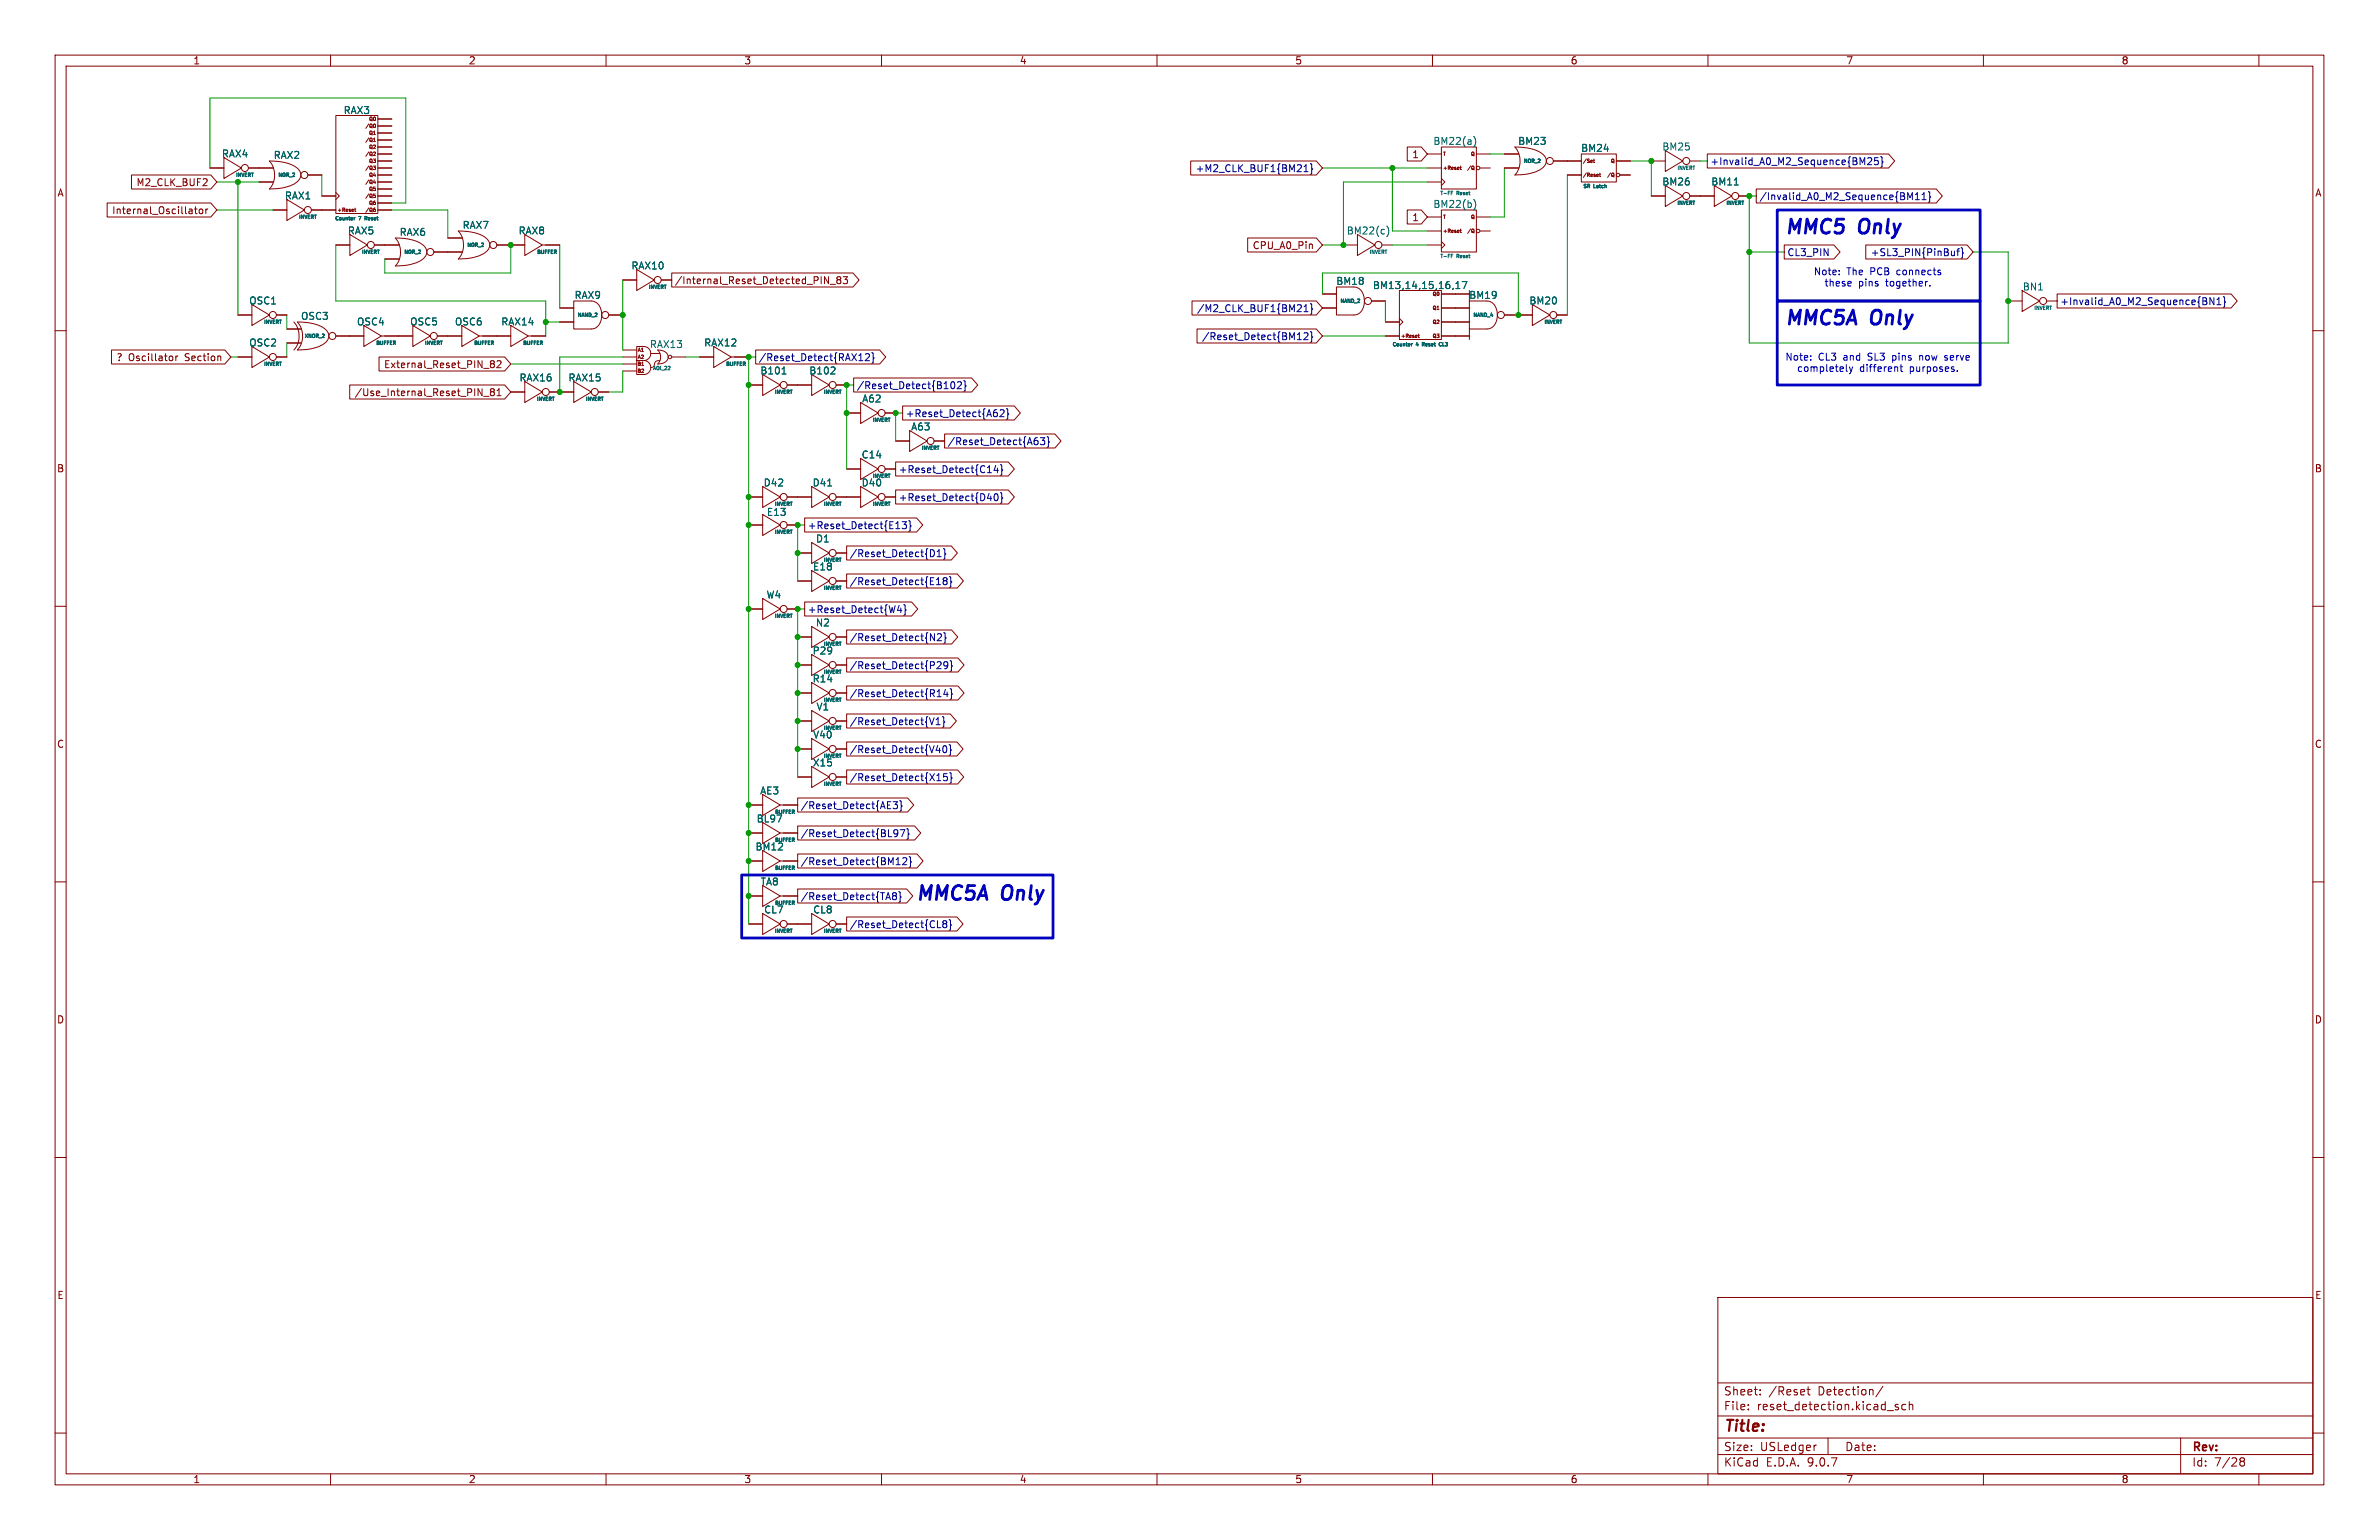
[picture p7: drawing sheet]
<svg xmlns="http://www.w3.org/2000/svg" width="432mm" height="279mm" viewBox="0 0 432 279" stroke-linecap="round" stroke-linejoin="round" font-family="sans-serif">
<defs><g id="words">
<g font-size="3.5" fill="#0000c2">
<text x="323.8" y="43.2">MMC5</text>
<text x="337.6" y="43.2">Only</text>
<text x="323.8" y="59.7">MMC5A</text>
<text x="339.7" y="59.7">Only</text>
<text x="166.1" y="164.1">MMC5A</text>
<text x="182" y="164.1">Only</text>
</g>
<text font-size="2.8" fill="#840000" x="312.8" y="260.3">Title:</text>
<g font-size="2.1" fill="#840000">
<text x="312.8" y="256.1">File:</text>
<text x="312.8" y="253.4">Sheet:</text>
<text x="318.9" y="256.1">reset_detection.kicad_sch</text>
<text x="321" y="253.4">/Reset</text>
<text x="330" y="253.4">Detection/</text>
<text x="312.8" y="263.5">Size:</text>
<text x="319.5" y="263.5">USLedger</text>
<text x="334.8" y="263.5">Date:</text>
<text x="397.8" y="263.7">Rev:</text>
<text x="312.8" y="266.3">KiCad</text>
<text x="320.5" y="266.3">E.D.A.</text>
<text x="328.1" y="266.3">9.0.7</text>
<text x="397.8" y="266.3">Id:</text>
<text x="401.9" y="266.3">7/28</text>
</g>
<g font-size="1.8" fill="#840000">
<text x="35" y="11.9">1</text>
<text x="85" y="11.9">2</text>
<text x="135" y="11.9">3</text>
<text x="185" y="11.9">4</text>
<text x="235" y="11.9">5</text>
<text x="285" y="11.9">6</text>
<text x="335" y="11.9">7</text>
<text x="385" y="11.9">8</text>
<text x="256.2" y="28.9">1</text>
<text x="10.3" y="35.9">A</text>
<text x="24.7" y="34">M2_CLK_BUF2</text>
<text x="420.1" y="35.9">A</text>
<text x="20.3" y="39.1">Internal_Oscillator</text>
<text x="256.2" y="40.3">1</text>
<text x="227.3" y="45.4">CPU_A0_Pin</text>
<text x="122.4" y="51.8">/Internal_Reset_Detected_PIN_83</text>
<text x="21" y="65.7">?</text>
<text x="23.3" y="65.7">Oscillator</text>
<text x="33.7" y="65.7">Section</text>
<text x="69.6" y="67">External_Reset_PIN_82</text>
<text x="64.3" y="72.1">/Use_Internal_Reset_PIN_81</text>
<text x="10.3" y="85.9">B</text>
<text x="420.1" y="85.9">B</text>
<text x="10.3" y="135.9">C</text>
<text x="420.1" y="135.9">C</text>
<text x="10.3" y="185.9">D</text>
<text x="420.1" y="185.9">D</text>
<text x="10.3" y="235.9">E</text>
<text x="420.1" y="235.9">E</text>
<text x="35" y="269.3">1</text>
<text x="85" y="269.3">2</text>
<text x="135" y="269.3">3</text>
<text x="185" y="269.3">4</text>
<text x="235" y="269.3">5</text>
<text x="285" y="269.3">6</text>
<text x="335" y="269.3">7</text>
<text x="385" y="269.3">8</text>
</g>
<g font-size="1.8" fill="#006464">
<text x="62.3" y="20.9">RAX3</text>
<text x="40.2" y="28.8">RAX4</text>
<text x="49.6" y="29">RAX2</text>
<text x="260.1" y="26.5">BM22(a)</text>
<text x="275.5" y="26.5">BM23</text>
<text x="286.9" y="27.8">BM24</text>
<text x="301.6" y="27.5">BM25</text>
<text x="301.6" y="33.8">BM26</text>
<text x="310.5" y="33.8">BM11</text>
<text x="51.6" y="36.4">RAX1</text>
<text x="83.9" y="41.7">RAX7</text>
<text x="260.1" y="37.9">BM22(b)</text>
<text x="63" y="42.7">RAX5</text>
<text x="72.4" y="43">RAX6</text>
<text x="94" y="42.7">RAX8</text>
<text x="244.3" y="42.7">BM22(c)</text>
<text x="114.5" y="49.1">RAX10</text>
<text x="242.4" y="51.9">BM18</text>
<text x="249.1" y="52.6">BM13,14,15,16,17</text>
<text x="367.1" y="52.9">BN1</text>
<text x="45.1" y="55.4">OSC1</text>
<text x="54.5" y="58.2">OSC3</text>
<text x="64.7" y="59.2">OSC4</text>
<text x="74.4" y="59.2">OSC5</text>
<text x="82.5" y="59.2">OSC6</text>
<text x="90.9" y="59.2">RAX14</text>
<text x="104.2" y="54.4">RAX9</text>
<text x="266.6" y="54.4">BM19</text>
<text x="277.5" y="55.4">BM20</text>
<text x="45.1" y="63.1">OSC2</text>
<text x="117.9" y="63.3">RAX13</text>
<text x="127.7" y="63.1">RAX12</text>
<text x="94.2" y="69.4">RAX16</text>
<text x="103.1" y="69.4">RAX15</text>
<text x="137.9" y="68.1">B101</text>
<text x="146.8" y="68.1">B102</text>
<text x="156.4" y="73.2">A62</text>
<text x="156.3" y="83.4">C14</text>
<text x="165.3" y="78.3">A63</text>
<text x="138.5" y="88.5">D42</text>
<text x="147.4" y="88.5">D41</text>
<text x="156.3" y="88.5">D40</text>
<text x="139.1" y="93.8">E13</text>
<text x="148" y="98.6">D1</text>
<text x="147.5" y="103.7">E18</text>
<text x="139" y="108.8">W4</text>
<text x="148" y="113.9">N2</text>
<text x="147.4" y="118.9">P29</text>
<text x="147.4" y="124">R14</text>
<text x="148.1" y="129.1">V1</text>
<text x="147.5" y="134.2">V40</text>
<text x="147.4" y="139.3">X15</text>
<text x="137.2" y="149.4">BL97</text>
<text x="137.9" y="144.3">AE3</text>
<text x="137" y="154.5">BM12</text>
<text x="138" y="160.8">TA8</text>
<text x="138.6" y="165.9">CL7</text>
<text x="147.5" y="165.9">CL8</text>
</g>
<g font-size="1.8" fill="#000084">
<text x="216.9" y="31.4">+M2_CLK_BUF1{BM21}</text>
<text x="310.4" y="30.2">+Invalid_A0_M2_Sequence{BM25}</text>
<text x="319.2" y="36.5">/Invalid_A0_M2_Sequence{BM11}</text>
<text x="324.3" y="46.7">CL3_PIN</text>
<text x="339.5" y="46.7">+SL3_PIN{PinBuf}</text>
<text x="217.2" y="56.8">/M2_CLK_BUF1{BM21}</text>
<text x="373.9" y="55.6">+Invalid_A0_M2_Sequence{BN1}</text>
<text x="137.6" y="65.7">/Reset_Detect{RAX12}</text>
<text x="218.1" y="61.9">/Reset_Detect{BM12}</text>
<text x="155.4" y="70.8">/Reset_Detect{B102}</text>
<text x="164.3" y="75.9">+Reset_Detect{A62}</text>
<text x="171.9" y="81">/Reset_Detect{A63}</text>
<text x="163" y="86">+Reset_Detect{C14}</text>
<text x="163" y="91.1">+Reset_Detect{D40}</text>
<text x="146.5" y="96.2">+Reset_Detect{E13}</text>
<text x="154.1" y="101.3">/Reset_Detect{D1}</text>
<text x="154.1" y="106.4">/Reset_Detect{E18}</text>
<text x="146.5" y="111.4">+Reset_Detect{W4}</text>
<text x="154.1" y="116.5">/Reset_Detect{N2}</text>
<text x="154.1" y="121.6">/Reset_Detect{P29}</text>
<text x="154.1" y="126.7">/Reset_Detect{R14}</text>
<text x="154.1" y="131.8">/Reset_Detect{V1}</text>
<text x="154.1" y="136.8">/Reset_Detect{V40}</text>
<text x="154.1" y="141.9">/Reset_Detect{X15}</text>
<text x="145.3" y="147">/Reset_Detect{AE3}</text>
<text x="145.3" y="152.1">/Reset_Detect{BL97}</text>
<text x="145.3" y="157.2">/Reset_Detect{BM12}</text>
<text x="145.3" y="163.5">/Reset_Detect{TA8}</text>
<text x="154.1" y="168.6">/Reset_Detect{CL8}</text>
</g>
<g font-size="1.8" fill="#0000c2">
<text x="329.1" y="50.1">Note:</text>
<text x="331.1" y="52.2">these</text>
<text x="335.2" y="50.1">The</text>
<text x="337.3" y="52.2">pins</text>
<text x="339.6" y="50.1">PCB</text>
<text x="342.4" y="52.2">together.</text>
<text x="344.6" y="50.1">connects</text>
<text x="324" y="65.6">Note:</text>
<text x="330" y="65.6">CL3</text>
<text x="334.7" y="65.6">and</text>
<text x="339.3" y="65.6">SL3</text>
<text x="343.9" y="65.6">pins</text>
<text x="349" y="65.6">now</text>
<text x="353.8" y="65.6">serve</text>
<text x="326.1" y="67.7">completely</text>
<text x="337.5" y="67.7">different</text>
<text x="346.7" y="67.7">purposes.</text>
</g>
<g font-size=".9" fill="#840000">
<text x="66.2" y="23.4">/Q0</text>
<text x="66.8" y="22.1">Q0</text>
<text x="66.2" y="25.9">/Q1</text>
<text x="66.2" y="28.5">/Q2</text>
<text x="66.8" y="24.7">Q1</text>
<text x="66.8" y="27.2">Q2</text>
<text x="66.8" y="29.8">Q3</text>
<text x="261.8" y="28.5">T</text>
<text x="266.8" y="28.5">Q</text>
<text x="287.2" y="29.8">/Set</text>
<text x="292.2" y="29.8">Q</text>
<text x="66.2" y="31">/Q3</text>
<text x="66.2" y="33.6">/Q4</text>
<text x="66.8" y="32.3">Q4</text>
<text x="66.8" y="34.8">Q5</text>
<text x="261.8" y="31">+Reset</text>
<text x="266.2" y="31">/Q</text>
<text x="287.2" y="32.3">/Reset</text>
<text x="291.6" y="32.3">/Q</text>
<text x="61.1" y="38.6">+Reset</text>
<text x="66.2" y="36.1">/Q5</text>
<text x="66.2" y="38.6">/Q6</text>
<text x="66.8" y="37.4">Q6</text>
<text x="261.8" y="39.9">T</text>
<text x="266.8" y="39.9">Q</text>
<text x="261.8" y="42.5">+Reset</text>
<text x="266.2" y="42.5">/Q</text>
<text x="259.9" y="53.9">Q0</text>
<text x="259.9" y="56.4">Q1</text>
<text x="259.9" y="59">Q2</text>
<text x="115.6" y="64">A1</text>
<text x="115.6" y="65.3">A2</text>
<text x="254.1" y="61.5">+Reset</text>
<text x="259.9" y="61.5">Q3</text>
<text x="115.5" y="66.6">B1</text>
<text x="115.5" y="67.9">B2</text>
</g>
<g font-size=".9" fill="#006464">
<text x="276.4" y="29.8">NOR_2</text>
<text x="42.7" y="32.3">INVERT</text>
<text x="50.4" y="32.3">NOR_2</text>
<text x="261.3" y="35.6">T-FF</text>
<text x="264.4" y="35.6">Reset</text>
<text x="287.2" y="34.3">SR</text>
<text x="289.3" y="34.3">Latch</text>
<text x="304.3" y="31">INVERT</text>
<text x="54.1" y="39.9">INVERT</text>
<text x="60.7" y="40.2">Counter</text>
<text x="65.2" y="40.2">7</text>
<text x="66.6" y="40.2">Reset</text>
<text x="304.3" y="37.4">INVERT</text>
<text x="313.2" y="37.4">INVERT</text>
<text x="65.5" y="46.3">INVERT</text>
<text x="73.2" y="46.3">NOR_2</text>
<text x="84.7" y="45">NOR_2</text>
<text x="97.3" y="46.3">BUFFER</text>
<text x="248.4" y="46.3">INVERT</text>
<text x="261.3" y="47">T-FF</text>
<text x="264.4" y="47">Reset</text>
<text x="117.6" y="52.6">INVERT</text>
<text x="47.8" y="59">INVERT</text>
<text x="104.7" y="57.7">NAND_2</text>
<text x="243.1" y="55.2">NAND_2</text>
<text x="267.3" y="57.7">NAND_4</text>
<text x="280.2" y="59">INVERT</text>
<text x="369.1" y="56.4">INVERT</text>
<text x="55.2" y="61.5">XNOR_2</text>
<text x="68.1" y="62.8">BUFFER</text>
<text x="77" y="62.8">INVERT</text>
<text x="85.9" y="62.8">BUFFER</text>
<text x="94.8" y="62.8">BUFFER</text>
<text x="252.6" y="63">Counter</text>
<text x="257.1" y="63">4</text>
<text x="258.5" y="63">Reset</text>
<text x="261.9" y="63">CL3</text>
<text x="47.8" y="66.6">INVERT</text>
<text x="118.4" y="67.3">AOI_22</text>
<text x="131.6" y="66.6">BUFFER</text>
<text x="140.5" y="71.7">INVERT</text>
<text x="149.4" y="71.7">INVERT</text>
<text x="97.3" y="72.9">INVERT</text>
<text x="106.2" y="72.9">INVERT</text>
<text x="158.3" y="76.7">INVERT</text>
<text x="167.1" y="81.8">INVERT</text>
<text x="158.3" y="86.9">INVERT</text>
<text x="140.5" y="92">INVERT</text>
<text x="149.4" y="92">INVERT</text>
<text x="158.3" y="92">INVERT</text>
<text x="140.5" y="97.1">INVERT</text>
<text x="149.4" y="102.1">INVERT</text>
<text x="149.4" y="107.2">INVERT</text>
<text x="140.5" y="112.3">INVERT</text>
<text x="149.4" y="117.4">INVERT</text>
<text x="149.4" y="122.5">INVERT</text>
<text x="149.4" y="127.5">INVERT</text>
<text x="149.4" y="137.7">INVERT</text>
<text x="149.4" y="132.6">INVERT</text>
<text x="149.4" y="142.8">INVERT</text>
<text x="140.5" y="147.9">BUFFER</text>
<text x="140.5" y="152.9">BUFFER</text>
<text x="140.5" y="158">BUFFER</text>
<text x="140.5" y="164.4">BUFFER</text>
<text x="140.5" y="169.5">INVERT</text>
<text x="149.4" y="169.5">INVERT</text>
</g>
</g></defs>
<g fill="none" stroke="#840000" stroke-width=".18">
<path d="M10 10h411.8v259.4h-411.8zM12 12h407.8v255.4h-407.8zM60 10v2M110 10v2M160 10v2M210 10v2M260 10v2M310 10v2M360 10v2M410 10v2M19.4 36.8h18.9l1.1 1.3-1.1 1.3h-18.9zM23.9 31.7h14.4l1.1 1.3-1.1 1.3h-14.4z"/>
<path d="M35.3 37.9h.5M35.5 37.5v1.1l.3 .2M36.3 38l.3-.1 .2 .3v.3l-.2 .3-.3-.1-.2-.2zM36.8 33.7h.8M37.4 37.9v.9M37.5 32.5v.5M37.7 37.9l-.3 .3M38.1 30.5h2.5M40.6 28.6l3.2 1.9-3.2 1.9zM45.1 30.5h4.5M47 33h2.6M48.9 29.2a6.9 6.9 0 0 1 5.4 1.7 1.58 1.58 0 0 1-.8 2.4 9.1 9.1 0 0 1-4.6 1 3.8 3.8 0 0 0 0-5.1z"/>
<path d="M49.5 38.1h2.6M52.1 36.2l3.1 1.9-3.1 1.9zM55.9 31.8h2.5M56.5 38.1h4.5M58.4 35.6h2.6M61 21h7.6v17.7h-7.6zM61 34.9l.6 .7-.6 .6M64.4 38h.2M64.4 37.8v.5l.2 .1M67.8 30.1h.3l-.2 .3h.2v.3M67.8 25.7h.3M67.8 25.2l.2-.1v.6"/>
<path d="M67.8 35.5h.3v.3M67.8 27.6h.3M67.8 35.2h.3M67.8 35.8h.3M67.8 38l.3 .1v.2M67.8 38.4h.3M67.8 22.6l.1-.1a.29 .29 0 0 1 .3 .3 .29 .29 0 0 1-.4 .3M67.9 32.6l-.1 .5h.4M68.1 30.7l-.3 .1M68.1 27.6v.1M68.1 32.9v.4M68.1 37.8l-.3 .1"/>
<path d="M68.1 27.7v.2l-.3 .3h.3M68.1 30.7h.1M68.1 35.8h.1M68.1 38.3v.1M68.6 29.2h2.5M68.6 31.8h2.5M68.6 27.9h2.5M68.6 30.5h2.5M68.6 33h2.5M68.6 35.6h2.5M68.6 38.1h2.5M68.6 21.6h2.5"/>
<path d="M68.6 22.9h2.5M68.6 24.1h2.5M68.6 25.4h2.5M68.6 26.7h2.5M68.6 34.3h2.5M68.6 36.8h2.5M216.1 29.2h22.8l1.1 1.3-1.1 1.3h-22.8zM255.4 26.7h2.6l1.1 1.2-1.1 1.3h-2.6zM255.4 38.1h2.6l1.1 1.3-1.1 1.2h-2.6zM259.1 27.9h2.5M259.1 30.5h2.5M259.1 33h2.5"/>
<path d="M259.1 39.4h2.5M261.6 26.7h6.4v7.6h-6.4zM261.6 38.1h6.4v7.6h-6.4zM261.6 32.4l.7 .6-.7 .7M265 30.3h.3M265.1 30.1v.6l.2 .1M267.3 30.1l.2 .2v.4l-.2 .1M267.4 30.6l.2 .2M268 27.9h2.5M268 39.4h2.5M268.6 30.5h1.9M273 27.9h2.6"/>
<path d="M273 30.5h2.6M275 26.7a6.9 6.9 0 0 1 5.4 1.6 1.58 1.58 0 0 1-.9 2.5 9.1 9.1 0 0 1-4.5 1 3.8 3.8 0 0 0 0-5.1zM281.9 29.2h5.1M284.5 31.8h2.5M287 27.9h6.4v5.1h-6.4zM289.2 29.1h.2M289.3 28.9v.5l.1 .1M289.9 31.6l.2 .2h-.3M290.1 32h-.2M290.3 31.6h.2M290.4 31.4v.5l.1 .1M292.7 31.4l.2 .2v.3l-.2 .1"/>
<path d="M292.8 31.9l.2 .2M293.4 29.2h2.5M294 31.8h1.9M299.7 29.2h2.6M299.7 35.6h2.6M302.3 27.3l3.1 1.9-3.1 1.9zM302.3 33.7l3.1 1.9-3.1 1.9zM306.7 29.2h1.9M306.7 35.6h4.4M309.9 27.9h32.9l1.1 1.3-1.1 1.3h-32.9zM311.1 33.7l3.2 1.9-3.2 1.9zM315.6 35.6h1.9"/>
<path d="M318.8 34.3h32.6l1.1 1.3-1.1 1.2h-32.6zM43.2 57.2h2.5M45.7 55.2l3.2 2-3.2 1.9zM50.2 57.2h1.9M52.1 59.7h2.5M53.3 58.4a3.8 3.8 0 0 1 0 5.1M54 58.4a6.9 6.9 0 0 1 5.4 1.7 1.58 1.58 0 0 1-.8 2.4 9.1 9.1 0 0 1-4.6 1 3.8 3.8 0 0 0 0-5.1zM61 44.5h2.5M63.5 42.5l3.2 2-3.2 1.9zM66 59.1l3.2 1.9-3.2 1.9zM67.9 44.5h4.5M69.8 47h2.6"/>
<path d="M71.8 43.2a6.9 6.9 0 0 1 5.4 1.7 1.58 1.58 0 0 1-.9 2.4 9.1 9.1 0 0 1-4.5 1 3.8 3.8 0 0 0 0-5.1zM74.9 59.1l3.2 1.9-3.2 1.9zM78.7 45.7h5.2M81.3 43.2h2.6M83.2 41.9a6.9 6.9 0 0 1 5.4 1.7 1.58 1.58 0 0 1-.8 2.4 9.1 9.1 0 0 1-4.6 1 3.8 3.8 0 0 0 0-5.1zM83.8 59.1l3.2 1.9-3.2 1.9zM90.2 44.5h5M92.7 59.1l3.2 1.9-3.2 1.9zM95.2 42.5l3.2 2-3.2 1.9zM98.4 44.5h3.2M101.6 55.9h2.5M101.6 58.4h2.5"/>
<path d="M104.1 54.6h3.2a1.9 1.9 0 0 1 1.8 1.8 2.58 2.58 0 0 1-1.4 3.3h-3.6zM110.5 57.2h2.5M113 50.8h2.6M115.6 48.9l3.1 1.9-3.1 1.9zM120 50.8h1.9M121.9 49.5h32.9l1.1 1.3-1.1 1.3h-32.9zM149.7 50.2l.7 1.3v-1.3M150.7 51.6h.9M152.1 50.7l-.2-.2 .2-.3h.3l.2 .2-.2 .3M152.1 50.7l-.2 .3v.3l.2 .2 .4-.1 .1-.2v-.2l-.2-.3M152.1 50.7h.3M153 50.2h.8l-.4 .5 .4 .1v.5l-.2 .2-.6-.2"/>
<path d="M216.4 54.6h22.5l1.1 1.3-1.1 1.3h-22.5zM217.3 59.7h21.6l1.1 1.3-1.1 1.2h-21.6zM226.5 43.2h12.4l1.1 1.3-1.1 1.2h-12.4zM238.1 44.3l.1 .8M240 55.9h2.6M240 53.3h2.6M242.6 52.1h3.1a1.9 1.9 0 0 1 1.9 1.8 2.58 2.58 0 0 1-1.5 3.2l-3.5 .1zM243.8 44.5h2.6M246.4 42.5l3.2 2-3.2 1.9zM248.9 54.6h2.6M250.8 44.5h1.9M251.5 58.4h2.5"/>
<path d="M254 52.7h7.6v8.9h-7.6zM254 57.8l.6 .6-.6 .7M259.1 44.5h2.5M259.1 41.9h2.5M261.6 43.8l.7 .7-.7 .6M261.6 55.9h5.1M261.6 58.4h5.1M261.6 53.3h5.1M265 41.8h.3M265.1 41.6v.5l.2 .1M266.7 54.6h3.2a1.9 1.9 0 0 1 1.8 1.8 2.58 2.58 0 0 1-1.5 3.3h-3.5zM266.7 59.7v1.9"/>
<path d="M267.3 41.6l.2 .2v.3l-.2 .1M267.4 42.1l.2 .2M268.6 41.9h1.9M273 57.2h5.1M278.1 55.2l3.2 2-3.2 1.9zM282.6 57.2h1.9M323.8 44.4h9.1l1.1 1.3-1.1 1.3h-9.1zM338.6 44.4h18.4l1.1 1.3-1.1 1.3h-18.4zM364.5 54.6h2.5M367 52.7l3.2 1.9-3.2 1.9zM371.5 54.6h1.9M373.4 53.3h31.6l1.1 1.3-1.1 1.3h-31.6z"/>
<path d="M10 60h2M20.2 63.5h20.6l1.1 1.3-1.1 1.2h-20.6zM31.2 64.7l.2 .1-.2 .6M31.9 64.6v.8M32.3 64.6l-.4 .2M40 64.7l.1 .7M43.2 64.8h2.5M45.7 62.9l3.2 1.9-3.2 1.9zM50.2 64.8h1.9M52.1 62.2h2.5M61 61h5M63.5 69.8h28.1l1.1 1.3-1.1 1.3h-28.1z"/>
<path d="M68.8 64.8h22.8l1.1 1.2-1.1 1.3h-22.8zM69.2 61h5.7M79.4 61h4.4M87 61h5.7M87.8 71.9h1M89.1 65.9l.1 .1M89.1 65.6l.1-.2 .4 .1 .1 .2-.2 .3M89.2 71.1l-.2-.3 .2-.3h.3l.2 .3-.2 .3M89.2 71.1l-.2 .2 .1 .4 .1 .1 .4-.1 .1-.2v-.2l-.2-.2M89.2 66h.3M89.2 66l-.1 .1M89.2 71.1h.3"/>
<path d="M89.5 66l.2 .2v.4l-.2 .1-.4-.1M90.2 65.6l.5-.2 .2 .4-.7 .9h.7M90.2 71.8h.7M90.2 70.9l.4-.4v1.3M92.7 71.1h2.5M95.2 69.2l3.2 1.9-3.2 1.9zM95.9 61h3.2M99.7 71.1h4.4M104.1 69.2l3.2 1.9-3.2 1.9zM108.6 71.1h1.9M113 64.8h2.6M113 63.5h2.6"/>
<path d="M113 66h2.6M113 67.3h2.6M116.5 66.3h.3M116.8 65.4h-1.2v-2.5h1.2a1.27 1.27 0 0 1 1.3 1.2 1.27 1.27 0 0 1-1.3 1.3M116.8 65.4h-1.2v2.5h1.2M116.8 65.4a1.27 1.27 0 0 1 1.3 1.3 1.27 1.27 0 0 1-1.3 1.3M118.1 64.1h1.7M119.4 63.5a1.51 1.51 0 0 1 1.9 1.5 1.72 1.72 0 0 1-1.9 1 1.8 1.8 0 0 0 0-2.5zM119.8 65.4l-.6 .1a1 1 0 0 0-.5 .9l-.6 .3M121.9 64.8h2.6M127 64.8h2.5M129.5 62.9l3.2 1.9-3.2 1.9z"/>
<path d="M132.7 64.8h3.2M135.9 69.9h2.5M137.2 63.5h22.5l1.1 1.3-1.1 1.2h-22.5zM138.4 67.9l3.2 2-3.2 1.9zM142.9 69.9h4.4M147.3 67.9l3.2 2-3.2 1.9zM151.8 69.9h1.9M153.7 74.9h2.5M154.9 68.6h21.5l1.1 1.3-1.1 1.2h-21.5zM156.2 73l3.2 1.9-3.2 1.9zM160.7 74.9h1.9M163.8 73.7h20.3l1.1 1.2-1.1 1.3h-20.3z"/>
<path d="M165.1 78.1l3.2 1.9-3.2 1.9zM171.4 78.7h20.1l1.1 1.3-1.1 1.3h-20.1zM251.5 61h2.5M257.4 60.8h.2M257.5 60.6v.6h.1M261.6 61h5.1M419.8 60h2M135.9 90.2h2.5M135.9 95.3h2.5M138.4 88.3l3.2 1.9-3.2 1.9zM138.4 93.3l3.2 2-3.2 1.9zM142.9 90.2h4.4"/>
<path d="M142.9 95.3h1.9M146 94h20.4l1.1 1.3-1.1 1.2h-20.4zM147.3 98.4l3.2 1.9-3.2 1.9zM147.3 88.3l3.2 1.9-3.2 1.9zM151.8 90.2h4.4M153.7 99.1h19l1.1 1.2-1.1 1.3h-19zM153.7 85.1h2.5M156.2 88.3l3.2 1.9-3.2 1.9zM156.2 83.2l3.2 1.9-3.2 1.9zM160.7 90.2h1.9M160.7 85.1h1.9M162.6 83.8h20.4l1.1 1.3-1.1 1.3h-20.4z"/>
<path d="M162.6 88.9h20.4l1.1 1.3-1.1 1.2h-20.4zM162.6 80h2.5M169.5 80h1.9M10 110h2M135.9 110.5h2.5M138.4 108.6l3.2 1.9-3.2 1.9zM142.9 110.5h1.9M144.8 100.3h2.5M144.8 105.4h2.5M144.8 115.6h2.5M146 109.2h19.5l1.1 1.3-1.1 1.3h-19.5zM147.3 103.5l3.2 1.9-3.2 1.9z"/>
<path d="M147.3 118.7l3.2 2-3.2 1.9zM147.3 113.7l3.2 1.9-3.2 1.9zM151.8 100.3h1.9M151.8 105.4h1.9M151.8 115.6h1.9M153.7 104.1h20.1l1.1 1.3-1.1 1.3h-20.1zM153.7 114.3h19l1.1 1.3-1.1 1.2h-19zM153.7 119.4h20.2l1.1 1.3-1.1 1.2h-20.2zM419.8 110h2M144.8 125.7h2.5M144.8 120.7h2.5M144.8 135.9h2.5"/>
<path d="M144.8 130.8h2.5M147.3 123.8l3.2 1.9-3.2 1.9zM147.3 134l3.2 1.9-3.2 1.9zM147.3 128.9l3.2 1.9-3.2 1.9zM147.3 139.1l3.2 1.9-3.2 1.9zM151.8 125.7h1.9M151.8 120.7h1.9M151.8 135.9h1.9M151.8 130.8h1.9M153.7 124.5h20.2l1.1 1.2-1.1 1.3h-20.2zM153.7 134.6h20l1.1 1.3-1.1 1.3h-20zM153.7 129.5h18.8l1.1 1.3-1.1 1.3h-18.8z"/>
<path d="M153.7 139.7h20.1l1.1 1.3-1.1 1.2h-20.1zM10 160h2M135.9 146.1h2.5M135.9 156.2h2.5M135.9 151.1h2.5M138.4 144.1l3.2 2-3.2 1.9zM138.4 154.3l3.2 1.9-3.2 1.9zM138.4 149.2l3.2 1.9-3.2 1.9zM141.6 146.1h3.2M141.6 156.2h3.2M141.6 151.1h3.2M144.8 149.9h21.2l1.1 1.2-1.1 1.3h-21.2z"/>
<path d="M144.8 154.9h21.6l1.1 1.3-1.1 1.3h-21.6zM144.8 144.8h19.9l1.2 1.3-1.2 1.2h-19.9zM144.8 141h2.5M151.8 141h1.9M419.8 160h2M135.9 162.6h2.5M135.9 167.6h2.5M138.4 160.7l3.2 1.9-3.2 1.9zM138.4 165.7l3.2 1.9-3.2 1.9zM141.6 162.6h3.2M142.9 167.6h4.4M144.8 161.3h19.8l1.1 1.3-1.1 1.2h-19.8z"/>
<path d="M147.3 165.7l3.2 1.9-3.2 1.9zM151.8 167.6h1.9M153.7 166.4h20l1.1 1.2-1.1 1.3h-20zM10 210h2M419.8 210h2M311.8 235.4h108v32h-108zM10 260h2M311.8 256.9h108M311.8 250.9h108M317.3 255.6v.2M317.3 254.9v.1M319.5 252.9v.2"/>
<path d="M319.5 252.2v.1M328 252.1h.5M328.2 251.6v1.3l.3 .2M341.8 251.5l-1.3 1.9M342.5 255.9h1.2M344.5 254.9l-.3-.1-.2 .2v.2l.5 .2v.3h-.5M345.9 254.9l-.4-.1-.3 .3v.4l.1 .2h.6M346.5 254.9l.3-.1 .3 .1 .1 .9M346.5 254.3v1.5M419.8 260h2M60 267.4v2M110 267.4v2"/>
<path d="M160 267.4v2M210 267.4v2M260 267.4v2M310 267.4v2M311.8 263.9h108M311.8 260.9h108M329.5 262.2h.2M331.8 260.9v3M360 267.4v2M395.8 260.9v6.5M406.5 264.8l.3 .3M406.5 264.8l.3-.3 .5 .1 .1 .2-.3 .3"/>
<path d="M406.8 265.1h.3M406.8 265.1l-.3 .3M407.1 265.1l.3 .3-.1 .5-.5 .1-.3-.3M410 267.4v2"/>
<circle cx="44.4" cy="30.5" r=".63"/>
<circle cx="55.2" cy="31.7" r=".63"/>
<circle cx="55.9" cy="38.1" r=".63"/>
<circle cx="268.3" cy="30.5" r=".32"/>
<circle cx="281.3" cy="29.2" r=".63"/>
<circle cx="293.7" cy="31.8" r=".32"/>
<circle cx="306.1" cy="29.2" r=".63"/>
<circle cx="306.1" cy="35.6" r=".63"/>
<circle cx="315" cy="35.6" r=".63"/>
<circle cx="49.5" cy="57.1" r=".63"/>
<circle cx="67.3" cy="44.4" r=".63"/>
<circle cx="78.1" cy="45.7" r=".63"/>
<circle cx="89.5" cy="44.4" r=".63"/>
<circle cx="109.9" cy="57.1" r=".63"/>
<circle cx="119.4" cy="50.8" r=".63"/>
<circle cx="248.3" cy="54.6" r=".63"/>
<circle cx="250.2" cy="44.4" r=".63"/>
<circle cx="268.3" cy="41.9" r=".32"/>
<circle cx="272.4" cy="57.1" r=".63"/>
<circle cx="281.9" cy="57.1" r=".63"/>
<circle cx="370.8" cy="54.6" r=".63"/>
<circle cx="49.5" cy="64.8" r=".63"/>
<circle cx="60.3" cy="61" r=".63"/>
<circle cx="78.7" cy="61" r=".63"/>
<circle cx="99.1" cy="71.1" r=".63"/>
<circle cx="107.9" cy="71.1" r=".63"/>
<circle cx="121.6" cy="64.8" r=".32"/>
<circle cx="142.2" cy="69.8" r=".63"/>
<circle cx="151.1" cy="69.8" r=".63"/>
<circle cx="160" cy="74.9" r=".63"/>
<circle cx="142.2" cy="95.2" r=".63"/>
<circle cx="142.2" cy="90.2" r=".63"/>
<circle cx="151.1" cy="90.2" r=".63"/>
<circle cx="160" cy="90.2" r=".63"/>
<circle cx="160" cy="85.1" r=".63"/>
<circle cx="168.9" cy="80" r=".63"/>
<circle cx="142.2" cy="110.5" r=".63"/>
<circle cx="151.1" cy="115.6" r=".63"/>
<circle cx="151.1" cy="105.4" r=".63"/>
<circle cx="151.1" cy="100.3" r=".63"/>
<circle cx="151.1" cy="135.9" r=".63"/>
<circle cx="151.1" cy="120.6" r=".63"/>
<circle cx="151.1" cy="125.7" r=".63"/>
<circle cx="151.1" cy="130.8" r=".63"/>
<circle cx="151.1" cy="141" r=".63"/>
<circle cx="142.2" cy="167.6" r=".63"/>
<circle cx="151.1" cy="167.6" r=".63"/>
</g>
<g fill="none" stroke="#006464" stroke-width=".18">
<path d="M64.3 39.5v.4M64.5 39.5l-.2 .1M66.2 39.6h.3M66.5 39.3h-.3v.6M263.4 35h.2M263.4 34.7h.3M267.5 24.7a1.46 1.46 0 0 1 0 2M267.5 36.2a1.46 1.46 0 0 1 0 1.9M314.8 33.6h.7M251.7 41a1.46 1.46 0 0 1 0 1.9M263.4 46.4h.2M263.4 46.1h.3"/>
<path d="M264.3 52.4h.7M264.3 51.5l.3-.4v1.3M265.4 51.1h.8l-.5 1.3M141.9 67.9h.8M151.4 66.6l.2 .2-.1 .3-.7 .8h.8M256.2 62.3v.5M256.2 62.4v.1M256.3 62.4h-.1M256.4 62.3l-.1 .1M258.2 62.5h.2M258.4 62.1h-.2v.7M261.6 62.2a.28 .28 0 0 0-.4 .3 .28 .28 0 0 0 .4 .2"/>
<path d="M150.2 88.2h.8"/>
</g>
<g fill="none" stroke="#000084" stroke-width=".18">
<path d="M236.7 30.2l.3-.3v1.3M236.7 31.2h.7M237.8 29.7l.3 .2v.6l.2 .2-.2 .1v.7l-.3 .1M338 29.5l.5-.9v1.3M339 28.7l.5-.1 .2 .4-.8 .9h.8M340.9 28.6h-.6l-.1 .6 .2-.1 .4 .1 .1 .1v.5l-.2 .1-.5-.1M341.4 28.4l.2 .2v.6l.2 .2-.2 .2v.6l-.2 .2M346.7 35.9l.4-.9v1.2M347.6 36.2h.8M347.6 35.3l.4-.3v1.2M348.9 36.2h.7M348.9 35.3l.3-.3v1.2"/>
<path d="M350 34.8l.2 .2v.6l.2 .1-.2 .2v.6l-.2 .2M236.7 56.6h.7M236.7 55.6l.3-.3v1.3M237.8 55.1l.3 .2v.6l.2 .2-.2 .1v.7l-.3 .1M354.7 45.5v.9M354.7 46.3l-.3 .1M355.2 45.5h.4M355.6 45.1l-.3 .2v1.1M355.9 44.9l.3 .2v.6l.2 .2-.2 .2v.6l-.3 .2M401.8 54v1.3l-.7-1.3v1.3M402.4 55.3h.7M402.4 54.4l.3-.4v1.3"/>
<path d="M403.5 53.8l.3 .2v.6l.2 .2-.2 .2v.6l-.3 .2M155.9 65.4h.7M156.1 64.4l.1-.2v1.2M157.1 64.3l.5-.1 .2 .3-.8 .9h.8M158.2 64l.3 .2v.6l.2 .2-.2 .1v.6l-.3 .2M172.7 69.4l.2-.1a.68 .68 0 0 1 .4 .6 .68 .68 0 0 1-.4 .6l-.3-.5zM173.8 69.4l.5-.1 .2 .3-.8 .9h.8M174.9 69.1l.3 .2v.6l.2 .1-.2 .2v.6l-.3 .2M180.9 74.9l.1 .2-.1 .4M181.5 74.5l.5-.2 .2 .4-.7 .9h.7M182.7 74.1l.2 .2v.6l.2 .2-.2 .2v.6l-.2 .2M187.9 79.9h.3l.2 .2v.5l-.5 .1"/>
<path d="M188.3 79.4l-.4 .1M188.8 79.4h.8l-.4 .5 .4 .1v.6l-.2 .1-.6-.1M190 79.2l.3 .2v.6l.2 .2-.2 .2v.6l-.3 .2M235.5 61.6h.7M235.6 60.7l.2-.3v1.2M236.7 60.5l.5-.1 .2 .3-.8 .9h.8M237.8 60.2l.3 .2v.6l.2 .1-.2 .2v.6l-.3 .2M162.6 95.9h.7M163.7 94.7h.8l-.4 .4 .4 .2v.5l-.2 .1-.6-.1M165 94.5l.2 .2v.6l.2 .1-.2 .2v.6l-.2 .2M169.2 99.7a.68 .68 0 0 1 .4 .7 .68 .68 0 0 1-.4 .6M171.2 99.5l.3 .2v.6l.2 .2-.2 .2v.6l-.3 .2"/>
<path d="M179.2 85.8h.7M179.2 90.4h.8M179.8 90v.8M180.6 89.7l.1-.1a.68 .68 0 0 1 .5 .6 .68 .68 0 0 1-.5 .6l-.3-.4zM180.7 84.4l-.3 .9h.8M181 84.9v.9M181.6 84.3l.2 .2v.6l.2 .2-.2 .2v.6l-.2 .1M181.6 89.4l.2 .2v.6l.2 .2-.2 .1v.6l-.2 .2M163.2 109.8l-.3 .9h.8M163.5 110.3v.9M164 109.7l.3 .2v.6l.2 .2-.2 .2v.6l-.3 .1M168.9 115l.7 1.2v-1.2"/>
<path d="M170 106.1h.7M170.1 101h.7M170.1 100.1l.4-.4v1.3M170.2 115.1l.4-.1 .3 .3-.8 .9h.8M170.2 105l.1-.2v1.3M171.3 114.8l.2 .2v.6l.2 .2-.2 .1v.6l-.2 .2M171.4 105.4l-.2 .2v.4l.2 .1 .4-.1 .1-.2v-.2l-.2-.2M171.4 105.4l-.2-.3 .2-.3h.3l.2 .3-.2 .3M171.4 105.4h.3M172.3 104.6l.3 .2v.6l.2 .2-.2 .2v.6l-.3 .2M172.4 119.9l.3 .2v.6l.2 .1-.2 .2v.6l-.3 .2M169.5 130.2l-.4 1.3"/>
<path d="M169.9 136.1h.8M169.9 131.5h.7M169.9 130.6l.4-.4v1.3M170.1 126.4h.7M170.2 120.1h.4l.2 .3-.8 .9h.8M170.2 125.4l.3-.3v1.3M170.5 135.7v.9M171.1 130l.2 .2v.6l.2 .2-.2 .2v.6l-.2 .2M171.2 135.4l.2-.1a.68 .68 0 0 1 .5 .6 .68 .68 0 0 1-.5 .7l-.3-.5zM171.6 125.1l-.3 .9h.8M171.9 125.6v.8M172 120.6l-.2 .2h-.4l-.1-.2v-.3l.2-.2h.3l.2 .2a.84 .84 0 0 1-.3 1h-.3"/>
<path d="M172.3 135.1l.2 .2v.6l.2 .2-.2 .2v.6l-.2 .1M172.4 124.9l.3 .2v.6l.2 .2-.2 .2v.6l-.3 .2M161.1 146.7h.6M161.1 145.5h.6M162.1 145.5h.8l-.4 .4 .3 .2v.5l-.1 .1-.6-.1M162.3 150.7l.4-.2 .3 .3a.84 .84 0 0 1-.4 1h-.2M162.7 156.9h.7M162.8 155.9l.2-.3v1.3M163 151.1l-.3 .2-.4-.1M163.3 145.3l.3 .2v.6l.1 .1-.1 .2v.6l-.3 .2M163.4 150.5h.8l-.5 1.3M163.9 155.7l.4-.1 .3 .4-.8 .9h.8"/>
<path d="M164.6 150.3l.2 .2v.6l.2 .2-.2 .2v.6l-.2 .2M165 155.4l.3 .2v.6l.1 .2-.1 .2v.6l-.3 .2M170 141.6h.8M170.2 140.7l.2-.3v1.2M171.9 140.4h-.6l-.1 .6 .2-.1h.4l.2 .2-.1 .4-.2 .1-.5-.1M172.4 140.2l.2 .2v.6l.2 .2-.2 .1v.6l-.2 .2M160.9 162.9h.6M161.2 162l.4 1.2M162.2 162.5l-.2 .2v.4l.2 .1h.4l.1-.2v-.3l-.2-.2M162.2 162.5l-.2-.2 .2-.3h.3l.2 .2-.2 .3M162.2 162.5h.3M163.1 161.8l.3 .2v.6l.2 .1-.2 .2v.6l-.3 .2"/>
<path d="M170.2 168.3h.6M171.4 167.6l-.3-.3 .3-.3h.2l.2 .3-.2 .3M171.4 167.6l-.3 .2 .1 .4 .2 .1 .3-.1 .1-.1v-.3l-.2-.2M171.4 167.6h.2M172.3 166.9l.2 .1v.6l.2 .2-.2 .2v.6l-.2 .2"/>
</g>
<g fill="none" stroke="#009600" stroke-width=".18">
<path d="M38.1 30.5v-12.7h35.6v19h-2.6M39.4 33h7.6M39.4 38.1h10.1M43.2 33v24.2M58.4 31.8v3.8M71.1 38.1h10.2v5.1M240 30.5h19.1M252.7 30.5v11.4h6.4M259.1 33h-15.3v11.5h-3.8M270.5 27.9h2.5M273 30.5v8.9h-2.5M284.5 31.8v25.4"/>
<path d="M295.9 29.2h3.8v6.4M308.6 29.2h1.3M318.8 35.6h-1.3v26.6h47v-16.5h-6.4M52.1 57.2v2.5M61 44.5v10.1h38.1v6.4M92.7 44.5v5h-22.9v-2.5M99.1 58.4h2.5M101.6 44.5v11.4M113 50.8v12.7M240 53.3v-3.8h35.6v7.7M251.5 54.6v3.8M252.7 44.5h6.4"/>
<path d="M317.5 45.7h6.3M41.9 64.8h1.3M52.1 62.2v2.6M92.7 66h20.3M113 64.8h-11.4v6.3M113 67.3v3.8h-2.5M124.5 64.8h2.5M137.2 64.8h-1.3v102.8M154.9 69.9h-1.2v15.2M163.8 74.9h-1.2v5.1M240 61h11.5M146 95.3h-1.2v10.1"/>
<path d="M146 110.5h-1.2v30.5"/>
</g>
<g fill="none" stroke="#0000c2" stroke-width=".18">
<path d="M333.8 49.7v.2M333.8 49.1v.1M335.8 51.1l.2 .3-.6 .1M335.9 51.8l-.1 .1M350.3 51.8v.1M352.1 49.4l.2 .2-.2 .3M352.1 49l.1 .1M328.7 65.2v.1M328.7 64.6v.1M335.1 67.2l.2 .2M335.7 66.5l.3 .9M336 67.4l-.3 .4"/>
<path d="M336.3 66.5l-.3 .9M345 66.1v1.1l.3 .2M348.4 64.5v.8M348.6 64.5l-.2 .1M353 65.3h.3M353.3 64.5l-.3 .2v.2h.3M355.3 67.3v.1"/>
</g>
<path d="M322.6 38.1h36.8v16.5h-36.8zM322.6 54.6h36.8v15.3h-36.8zM134.6 158.8h56.5v11.4h-56.5z" fill="none" stroke="#0000c2" stroke-width=".51"/>
<g fill="#009600" stroke="#009600" stroke-width=".18">
<circle cx="144.8" cy="125.7" r=".46"/>
<circle cx="144.8" cy="115.6" r=".46"/>
<circle cx="135.9" cy="110.5" r=".46"/>
<circle cx="144.8" cy="100.3" r=".46"/>
<circle cx="144.8" cy="110.5" r=".46"/>
<circle cx="144.8" cy="120.7" r=".46"/>
<circle cx="43.2" cy="33" r=".46"/>
<circle cx="92.7" cy="44.5" r=".46"/>
<circle cx="101.6" cy="71.1" r=".46"/>
<circle cx="135.9" cy="64.8" r=".46"/>
<circle cx="135.9" cy="69.9" r=".46"/>
<circle cx="153.7" cy="69.9" r=".46"/>
<circle cx="113" cy="57.2" r=".46"/>
<circle cx="99.1" cy="58.4" r=".46"/>
<circle cx="252.7" cy="30.5" r=".46"/>
<circle cx="243.8" cy="44.5" r=".46"/>
<circle cx="275.6" cy="57.2" r=".46"/>
<circle cx="153.7" cy="74.9" r=".46"/>
<circle cx="162.6" cy="74.9" r=".46"/>
<circle cx="135.9" cy="90.2" r=".46"/>
<circle cx="135.9" cy="95.3" r=".46"/>
<circle cx="144.8" cy="95.3" r=".46"/>
<circle cx="299.7" cy="29.2" r=".46"/>
<circle cx="364.5" cy="54.6" r=".46"/>
<circle cx="317.5" cy="35.6" r=".46"/>
<circle cx="317.5" cy="45.7" r=".46"/>
<circle cx="135.9" cy="156.2" r=".46"/>
<circle cx="135.9" cy="162.6" r=".46"/>
<circle cx="144.8" cy="130.8" r=".46"/>
<circle cx="144.8" cy="135.9" r=".46"/>
<circle cx="135.9" cy="146.1" r=".46"/>
<circle cx="135.9" cy="151.1" r=".46"/>
</g>
<use href="#words"/>
</svg>
